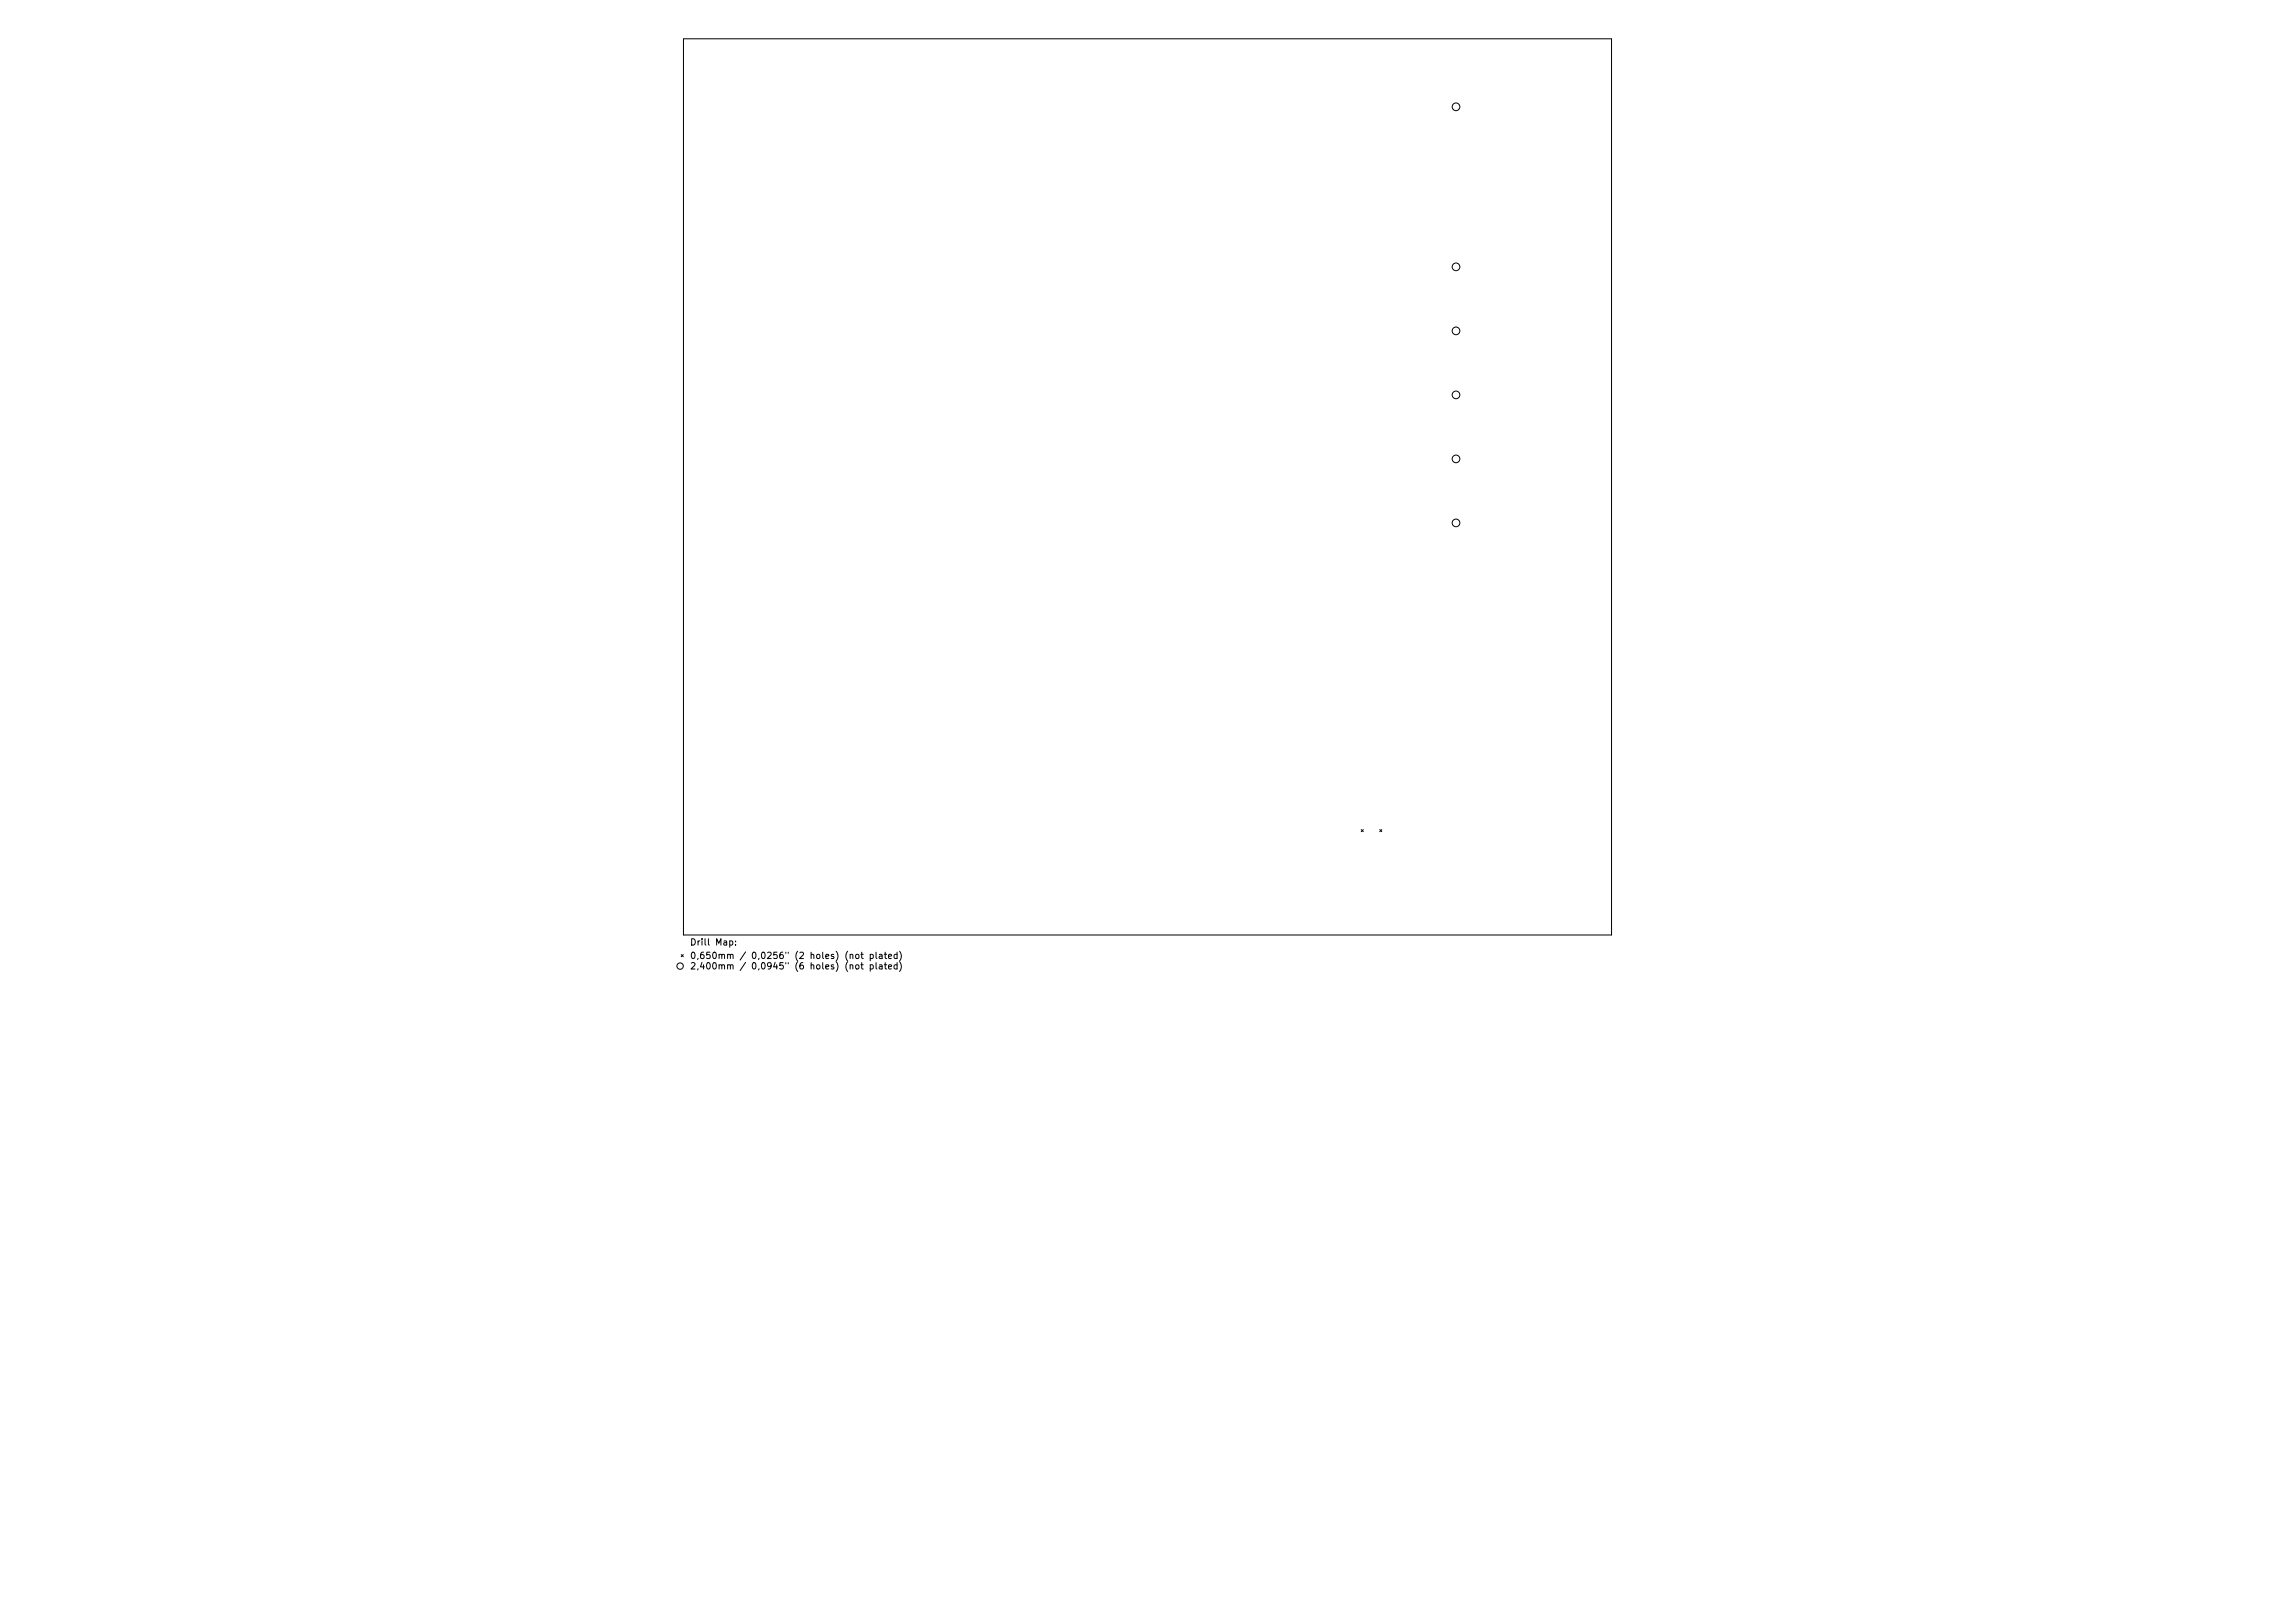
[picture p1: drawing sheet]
<svg xmlns="http://www.w3.org/2000/svg" width="297mm" height="210mm" viewBox="0 0 297 210" stroke-linecap="round" stroke-linejoin="round" font-family="sans-serif">
<defs><g id="words">
<g font-size=".8">
<text x="89.2" y="122.5">Drill Map:</text>
<text x="89.2" y="124.3">0,650mm / 0,0256&quot; (2 holes) (not plated)</text>
<text x="89.2" y="125.6">2,400mm / 0,0945&quot; (6 holes) (not plated)</text>
</g>
</g></defs>
<g fill="none" stroke="#000" stroke-width=".13">
<path d="M88.4 5h120.2v116h-120.2zM176.2 107.3l.2 .3M176.4 107.3l-.2 .3M178.6 107.3l.2 .3M178.8 107.3l-.2 .3M88.2 123.5l.2 .3M88.4 123.5l-.2 .3"/>
<circle cx="188.4" cy="13.8" r=".5"/>
<circle cx="188.4" cy="34.5" r=".5"/>
<circle cx="188.4" cy="51.1" r=".5"/>
<circle cx="188.4" cy="42.8" r=".5"/>
<circle cx="188.4" cy="59.4" r=".5"/>
<circle cx="188.4" cy="67.7" r=".5"/>
<circle cx="88" cy="125" r=".41"/>
</g>
<use href="#words"/>
</svg>
